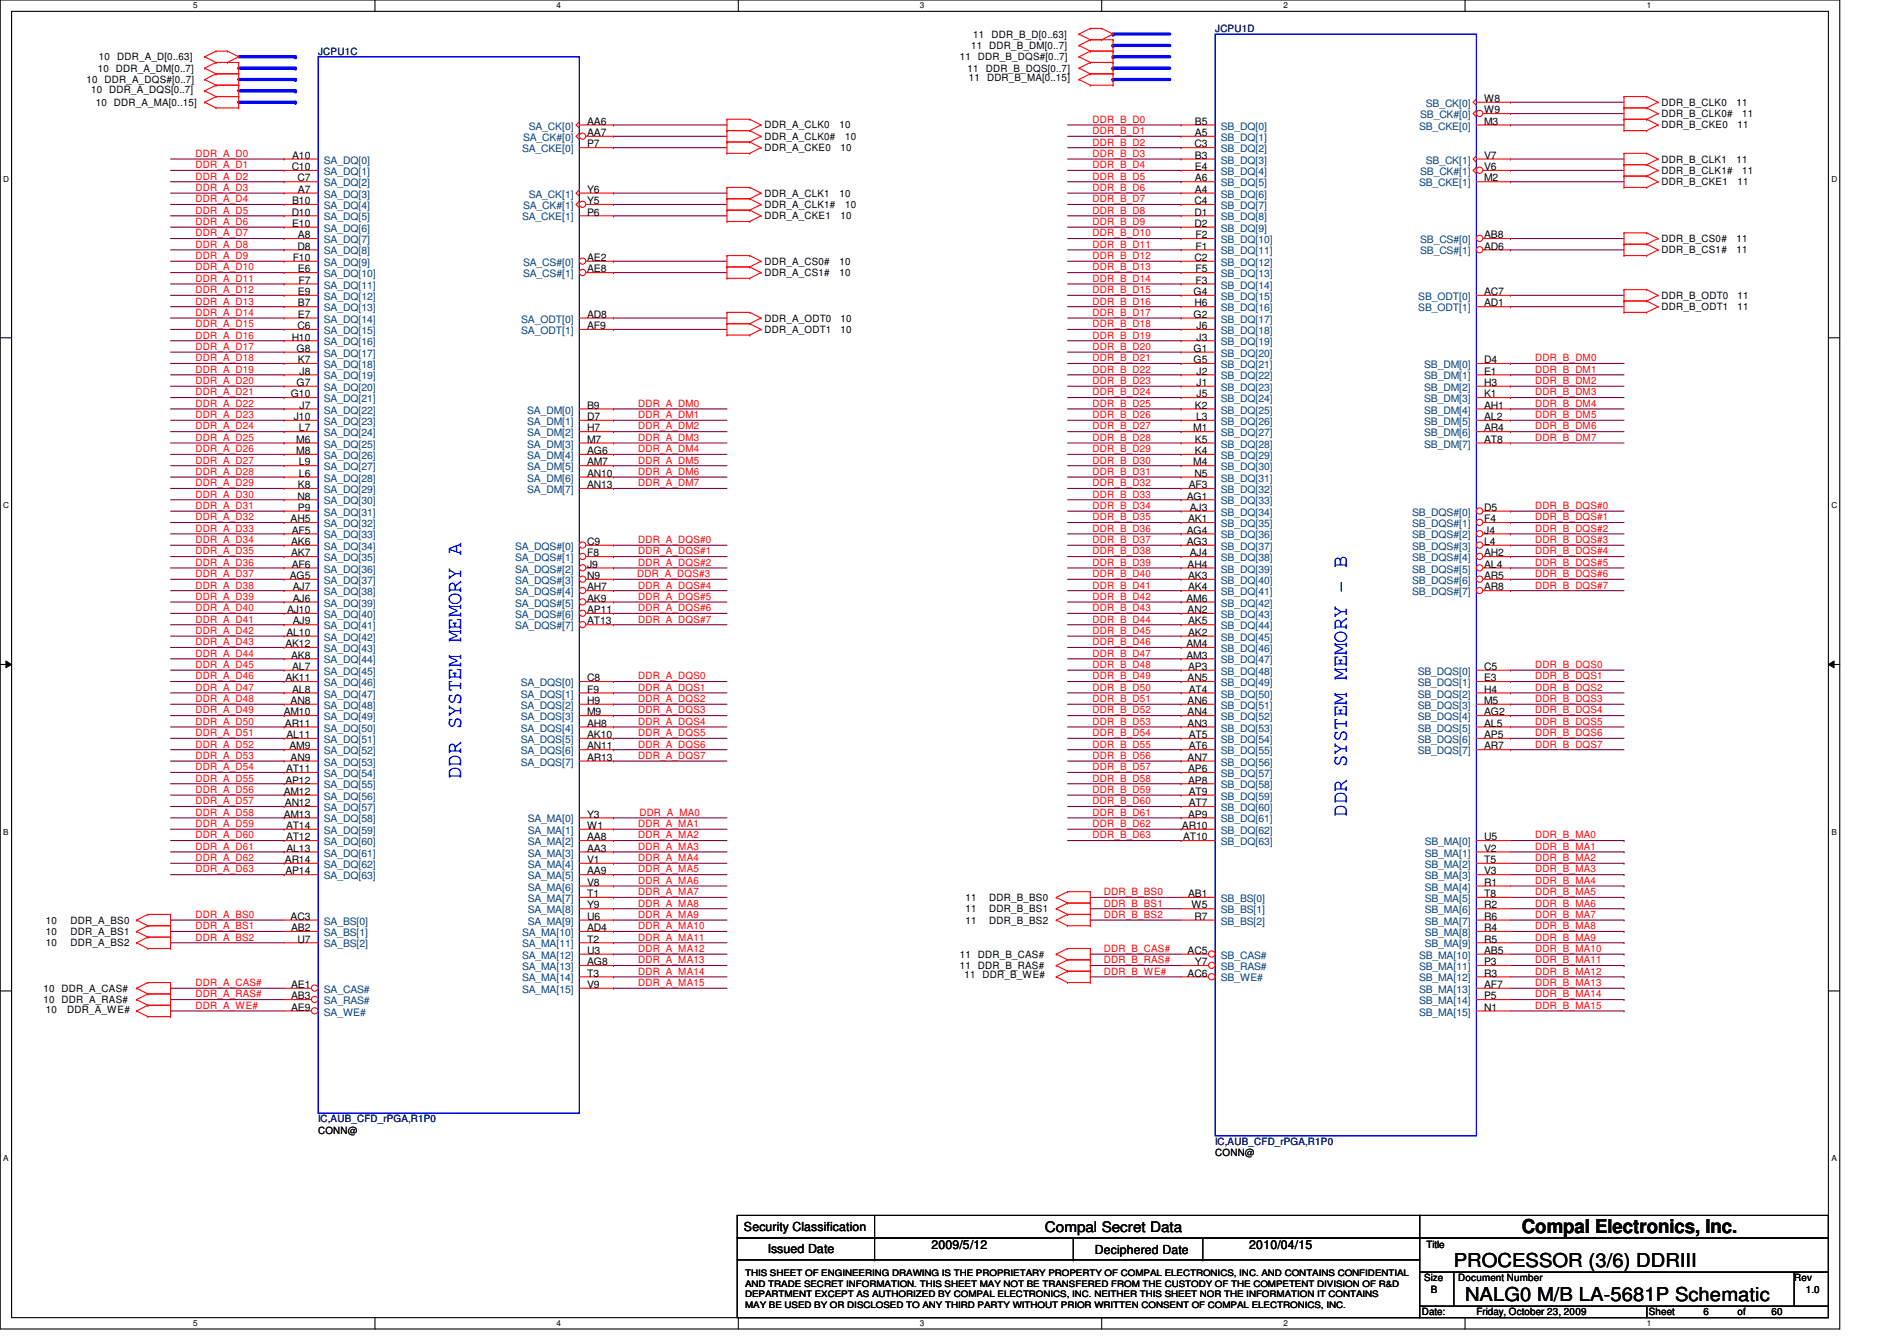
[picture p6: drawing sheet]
<svg xmlns="http://www.w3.org/2000/svg" width="297mm" height="210mm" viewBox="0 0 297 210" stroke-linecap="round" stroke-linejoin="round" font-family="sans-serif">
<defs><g id="words">
<g font-size="3.3" fill="#00f">
<text x="72.2" y="122" transform="rotate(-90 72.2 122)">DDR SYSTEM MEMORY A</text>
<text x="210.9" y="127.8" transform="rotate(-90 210.9 127.8)">DDR SYSTEM MEMORY - B</text>
</g>
<g font-size="3">
<text x="238.3" y="193">Compal Electronics, Inc.</text>
<text x="227.6" y="198.3">PROCESSOR (3/6) DDRIII</text>
<text x="229.4" y="203.6">NALG0 M/B LA-5681P Schematic</text>
</g>
<text font-size="2.3" x="163.6" y="192.9">Compal Secret Data</text>
<g font-size="1.9">
<text x="116.5" y="192.7">Security Classification</text>
<text x="120.2" y="196.1">Issued Date</text>
<text x="145.8" y="195.6">2009/5/12</text>
<text x="171.4" y="196.3">Deciphered Date</text>
<text x="195.6" y="195.6">2010/04/15</text>
</g>
<g font-size="1.6">
<text x="152.4" y="5.9">11</text>
<text x="155.3" y="5.9">DDR_B_D[0..63]</text>
<text x="15.3" y="11.2">10 DDR_A_DM[0..7]</text>
<text x="15.5" y="9.4">10</text>
<text x="18.4" y="9.4">DDR_A_D[0..63]</text>
<text x="150.3" y="9.4">11 DDR_B_DQS#[0..7]</text>
<text x="151.5" y="11.2">11</text>
<text x="152.1" y="7.7">11 DDR_B_DM[0..7]</text>
<text x="154.4" y="11.2">DDR_B_DQS[0..7]</text>
<text x="13.5" y="13">10 DDR_A_DQS#[0..7]</text>
<text x="14.3" y="14.6">10 DDR_A_DQS[0..7]</text>
<text x="15" y="16.6">10 DDR_A_MA[0..15]</text>
<text x="151.7" y="12.7">11 DDR_B_MA[0..15]</text>
<text x="232.4" y="16">W8</text>
<text x="232.4" y="17.7">W9</text>
<text x="260.2" y="16.6">DDR_B_CLK0</text>
<text x="271.9" y="16.6">11</text>
<text x="91.9" y="19.5">AA6</text>
<text x="91.9" y="21.3">AA7</text>
<text x="91.9" y="23.1">P7</text>
<text x="119.7" y="20.1">DDR_A_CLK0</text>
<text x="119.7" y="21.9">DDR_A_CLK0#</text>
<text x="119.7" y="23.7">DDR_A_CKE0</text>
<text x="131.4" y="20.1">10</text>
<text x="131.6" y="23.7">10</text>
<text x="132.3" y="21.9">10</text>
<text x="187" y="23.1">C3</text>
<text x="187.1" y="19.5">B5</text>
<text x="187.1" y="21.3">A5</text>
<text x="232.4" y="19.5">M3</text>
<text x="260.2" y="18.3">DDR_B_CLK0#</text>
<text x="260.2" y="20.1">DDR_B_CKE0</text>
<text x="272.1" y="20.1">11</text>
<text x="272.8" y="18.3">11</text>
<text x="45.7" y="26.6">C10</text>
<text x="45.8" y="24.8">A10</text>
<text x="46.6" y="28.4">C7</text>
<text x="187.1" y="24.8">B3</text>
<text x="187.1" y="26.6">E4</text>
<text x="187.1" y="28.4">A6</text>
<text x="232.4" y="24.8">V7</text>
<text x="232.4" y="26.6">V6</text>
<text x="232.4" y="28.4">M2</text>
<text x="260.2" y="25.4">DDR_B_CLK1</text>
<text x="260.2" y="27.2">DDR_B_CLK1#</text>
<text x="260.2" y="29">DDR_B_CKE1</text>
<text x="271.9" y="25.4">11</text>
<text x="272.1" y="29">11</text>
<text x="272.8" y="27.2">11</text>
<text x="45.7" y="33.7">D10</text>
<text x="45.8" y="32">B10</text>
<text x="45.8" y="35.5">E10</text>
<text x="46.6" y="30.2">A7</text>
<text x="91.9" y="30.2">Y6</text>
<text x="91.9" y="32">Y5</text>
<text x="91.9" y="33.7">P6</text>
<text x="119.7" y="30.8">DDR_A_CLK1</text>
<text x="119.7" y="32.6">DDR_A_CLK1#</text>
<text x="119.7" y="34.3">DDR_A_CKE1</text>
<text x="131.4" y="30.8">10</text>
<text x="131.6" y="34.3">10</text>
<text x="132.3" y="32.6">10</text>
<text x="187" y="32">C4</text>
<text x="187" y="33.7">D1</text>
<text x="187" y="35.5">D2</text>
<text x="187.1" y="30.2">A4</text>
<text x="45.8" y="40.9">F10</text>
<text x="46.6" y="39.1">D8</text>
<text x="46.6" y="37.3">A8</text>
<text x="91.9" y="40.9">AE2</text>
<text x="119.7" y="41.4">DDR_A_CS0#</text>
<text x="131.4" y="41.4">10</text>
<text x="187" y="40.9">C2</text>
<text x="187.2" y="37.3">F2</text>
<text x="187.2" y="39.1">F1</text>
<text x="232.4" y="37.3">AB8</text>
<text x="232.4" y="39.1">AD6</text>
<text x="260.2" y="37.9">DDR_B_CS0#</text>
<text x="260.2" y="39.7">DDR_B_CS1#</text>
<text x="271.9" y="37.9">11</text>
<text x="271.9" y="39.7">11</text>
<text x="46.6" y="42.6">E6</text>
<text x="46.6" y="46.2">E9</text>
<text x="46.6" y="48">B7</text>
<text x="46.7" y="44.4">F7</text>
<text x="91.9" y="42.6">AE8</text>
<text x="119.7" y="43.2">DDR_A_CS1#</text>
<text x="131.4" y="43.2">10</text>
<text x="186.9" y="46.2">G4</text>
<text x="187" y="48">H6</text>
<text x="187.2" y="42.6">F5</text>
<text x="187.2" y="44.4">F3</text>
<text x="232.4" y="46.2">AC7</text>
<text x="232.4" y="48">AD1</text>
<text x="260.2" y="46.8">DDR_B_ODT0</text>
<text x="272.1" y="46.8">11</text>
<text x="45.7" y="53.3">H10</text>
<text x="46.6" y="51.5">C6</text>
<text x="46.6" y="49.7">E7</text>
<text x="91.9" y="49.7">AD8</text>
<text x="91.9" y="51.5">AF9</text>
<text x="119.7" y="50.3">DDR_A_ODT0</text>
<text x="119.7" y="52.1">DDR_A_ODT1</text>
<text x="131.6" y="50.3">10</text>
<text x="131.6" y="52.1">10</text>
<text x="186.9" y="49.7">G2</text>
<text x="187.4" y="51.5">J6</text>
<text x="187.4" y="53.3">J3</text>
<text x="260.2" y="48.6">DDR_B_ODT1</text>
<text x="272.1" y="48.6">11</text>
<text x="46.4" y="55.1">G8</text>
<text x="46.6" y="56.9">K7</text>
<text x="46.9" y="58.6">J8</text>
<text x="186.9" y="55.1">G1</text>
<text x="186.9" y="56.9">G5</text>
<text x="187.4" y="58.6">J2</text>
<text x="232.4" y="56.9">D4</text>
<text x="232.4" y="58.6">E1</text>
<text x="45.5" y="62.2">G10</text>
<text x="46" y="65.7">J10</text>
<text x="46.4" y="60.4">G7</text>
<text x="46.9" y="64">J7</text>
<text x="91.9" y="64">B9</text>
<text x="91.9" y="65.7">D7</text>
<text x="187.1" y="64">K2</text>
<text x="187.3" y="65.7">L3</text>
<text x="187.4" y="60.4">J1</text>
<text x="187.4" y="62.2">J5</text>
<text x="232.4" y="60.4">H3</text>
<text x="232.4" y="62.2">K1</text>
<text x="232.4" y="64">AH1</text>
<text x="232.4" y="65.7">AL2</text>
<text x="46.4" y="69.3">M6</text>
<text x="46.4" y="71.1">M8</text>
<text x="46.8" y="67.5">L7</text>
<text x="91.9" y="67.5">H7</text>
<text x="91.9" y="69.3">M7</text>
<text x="91.9" y="71.1">AG6</text>
<text x="186.9" y="67.5">M1</text>
<text x="187.1" y="69.3">K5</text>
<text x="187.1" y="71.1">K4</text>
<text x="232.4" y="67.5">AR4</text>
<text x="232.4" y="69.3">AT8</text>
<text x="46.6" y="76.4">K8</text>
<text x="46.8" y="72.9">L9</text>
<text x="46.8" y="74.6">L6</text>
<text x="91.9" y="72.9">AM7</text>
<text x="91.9" y="74.6">AN10</text>
<text x="91.9" y="76.4">AN13</text>
<text x="186.1" y="76.4">AF3</text>
<text x="186.9" y="72.9">M4</text>
<text x="187" y="74.6">N5</text>
<text x="45.5" y="81.7">AH5</text>
<text x="45.7" y="83.5">AF5</text>
<text x="46.6" y="78.2">N8</text>
<text x="46.6" y="80">P9</text>
<text x="185.8" y="78.2">AG1</text>
<text x="185.8" y="83.5">AG4</text>
<text x="186.1" y="81.7">AK1</text>
<text x="186.3" y="80">AJ3</text>
<text x="232.4" y="80">D5</text>
<text x="232.4" y="81.7">F4</text>
<text x="232.4" y="83.5">J4</text>
<text x="45.6" y="85.3">AK6</text>
<text x="45.6" y="87.1">AK7</text>
<text x="45.7" y="88.9">AF6</text>
<text x="91.9" y="85.3">C9</text>
<text x="91.9" y="87.1">F8</text>
<text x="91.9" y="88.9">J9</text>
<text x="185.8" y="85.3">AG3</text>
<text x="186" y="88.9">AH4</text>
<text x="186.3" y="87.1">AJ4</text>
<text x="232.4" y="87.1">AH2</text>
<text x="232.4" y="88.9">AL4</text>
<text x="232.4" y="85.3">L4</text>
<text x="45" y="96">AJ10</text>
<text x="45.4" y="90.6">AG5</text>
<text x="45.8" y="92.4">AJ7</text>
<text x="45.8" y="94.2">AJ6</text>
<text x="91.9" y="90.6">N9</text>
<text x="91.9" y="92.4">AH7</text>
<text x="91.9" y="94.2">AK9</text>
<text x="91.9" y="96">AP11</text>
<text x="185.8" y="94.2">AM6</text>
<text x="186" y="96">AN2</text>
<text x="186.1" y="90.6">AK3</text>
<text x="186.1" y="92.4">AK4</text>
<text x="232.4" y="90.6">AR5</text>
<text x="232.4" y="92.4">AR8</text>
<text x="44.7" y="101.3">AK12</text>
<text x="44.9" y="99.5">AL10</text>
<text x="45.8" y="97.7">AJ9</text>
<text x="91.9" y="97.7">AT13</text>
<text x="185.8" y="101.3">AM4</text>
<text x="186.1" y="97.7">AK5</text>
<text x="186.1" y="99.5">AK2</text>
<text x="44.7" y="106.6">AK11</text>
<text x="45.6" y="103.1">AK8</text>
<text x="45.8" y="104.9">AL7</text>
<text x="91.9" y="106.6">C8</text>
<text x="185.8" y="103.1">AM3</text>
<text x="186" y="106.6">AN5</text>
<text x="186.1" y="104.9">AP3</text>
<text x="232.4" y="104.9">C5</text>
<text x="232.4" y="106.6">E3</text>
<text x="44.4" y="112">AM10</text>
<text x="44.6" y="113.7">AR11</text>
<text x="45.5" y="110.2">AN8</text>
<text x="45.8" y="108.4">AL8</text>
<text x="91.9" y="108.4">F9</text>
<text x="91.9" y="110.2">H9</text>
<text x="91.9" y="112">M9</text>
<text x="91.9" y="113.7">AH8</text>
<text x="186" y="110.2">AN6</text>
<text x="186" y="112">AN4</text>
<text x="186" y="113.7">AN3</text>
<text x="186.1" y="108.4">AT4</text>
<text x="232.4" y="112">AG2</text>
<text x="232.4" y="113.7">AL5</text>
<text x="232.4" y="108.4">H4</text>
<text x="232.4" y="110.2">M5</text>
<text x="44.9" y="115.5">AL11</text>
<text x="45.3" y="117.3">AM9</text>
<text x="45.5" y="119.1">AN9</text>
<text x="91.9" y="115.5">AK10</text>
<text x="91.9" y="117.3">AN11</text>
<text x="91.9" y="119.1">AR13</text>
<text x="186" y="119.1">AN7</text>
<text x="186.1" y="115.5">AT5</text>
<text x="186.1" y="117.3">AT6</text>
<text x="232.4" y="115.5">AP5</text>
<text x="232.4" y="117.3">AR7</text>
<text x="44.4" y="124.4">AM12</text>
<text x="44.7" y="122.6">AP12</text>
<text x="44.8" y="120.9">AT11</text>
<text x="186.1" y="120.9">AP6</text>
<text x="186.1" y="122.6">AP8</text>
<text x="186.1" y="124.4">AT9</text>
<text x="44.4" y="128">AM13</text>
<text x="44.6" y="126.2">AN12</text>
<text x="44.8" y="129.8">AT14</text>
<text x="44.8" y="131.5">AT12</text>
<text x="91.9" y="128">Y3</text>
<text x="91.9" y="129.8">W1</text>
<text x="91.9" y="131.5">AA8</text>
<text x="185.1" y="129.8">AR10</text>
<text x="185.2" y="131.5">AT10</text>
<text x="186.1" y="128">AP9</text>
<text x="186.1" y="126.2">AT7</text>
<text x="232.4" y="131.5">U5</text>
<text x="44.6" y="135.1">AR14</text>
<text x="44.7" y="136.9">AP14</text>
<text x="44.9" y="133.3">AL13</text>
<text x="91.9" y="133.3">AA3</text>
<text x="91.9" y="135.1">V1</text>
<text x="91.9" y="136.9">AA9</text>
<text x="232.4" y="133.3">V2</text>
<text x="232.4" y="135.1">T5</text>
<text x="232.4" y="136.9">V3</text>
<text x="45.5" y="144">AC3</text>
<text x="91.9" y="138.6">V8</text>
<text x="91.9" y="140.4">T1</text>
<text x="91.9" y="142.2">Y9</text>
<text x="91.9" y="144">U6</text>
<text x="151.2" y="141">11</text>
<text x="151.2" y="142.8">11</text>
<text x="154.9" y="141">DDR_B_BS0</text>
<text x="154.9" y="142.8">DDR_B_BS1</text>
<text x="186.1" y="140.4">AB1</text>
<text x="186.6" y="142.2">W5</text>
<text x="187" y="144">R7</text>
<text x="232.4" y="138.6">R1</text>
<text x="232.4" y="140.4">T8</text>
<text x="232.4" y="142.2">R2</text>
<text x="232.4" y="144">R6</text>
<text x="7.2" y="144.6">10</text>
<text x="7.2" y="146.3">10</text>
<text x="7.2" y="148.1">10</text>
<text x="11" y="144.6">DDR_A_BS0</text>
<text x="11" y="146.3">DDR_A_BS1</text>
<text x="11" y="148.1">DDR_A_BS2</text>
<text x="45.6" y="145.8">AB2</text>
<text x="46.6" y="147.5">U7</text>
<text x="91.9" y="145.8">AD4</text>
<text x="91.9" y="147.5">T2</text>
<text x="91.9" y="149.3">U3</text>
<text x="150.3" y="149.9">11 DDR_B_CAS#</text>
<text x="151.2" y="144.6">11</text>
<text x="154.9" y="144.6">DDR_B_BS2</text>
<text x="186" y="149.3">AC5</text>
<text x="232.4" y="145.8">R4</text>
<text x="232.4" y="147.5">R5</text>
<text x="232.4" y="149.3">AB5</text>
<text x="6.8" y="155.2">10 DDR_A_CAS#</text>
<text x="45.6" y="154.6">AE1</text>
<text x="91.9" y="151.1">AG8</text>
<text x="91.9" y="152.9">T3</text>
<text x="91.9" y="154.6">V9</text>
<text x="150.3" y="151.7">11 DDR_B_RAS#</text>
<text x="151" y="153.1">11 DDR_B_WE#</text>
<text x="186" y="152.9">AC6</text>
<text x="187.1" y="151.1">Y7</text>
<text x="232.4" y="151.1">P3</text>
<text x="232.4" y="152.9">R3</text>
<text x="232.4" y="154.6">AF7</text>
<text x="6.8" y="157">10 DDR_A_RAS#</text>
<text x="7.2" y="158.6">10</text>
<text x="10.5" y="158.6">DDR_A_WE#</text>
<text x="45.6" y="156.4">AB3</text>
<text x="45.6" y="158.2">AE9</text>
<text x="232.4" y="156.4">P5</text>
<text x="232.4" y="158.2">N1</text>
<text x="49.8" y="177.5">CONN@</text>
<text x="190.3" y="181">CONN@</text>
<text x="223.3" y="195.4">Title</text>
<text x="223" y="200.6">Size</text>
<text x="224.1" y="202.4">B</text>
<text x="228.3" y="200.6">Document Number</text>
<text x="281" y="200.6">Rev</text>
<text x="282.7" y="202.4">1.0</text>
<text x="222.6" y="205.9">Date:</text>
<text x="231.2" y="205.9">Friday, October 23, 2009</text>
<text x="258.2" y="205.9">Sheet</text>
<text x="266.7" y="205.9">6</text>
<text x="272.1" y="205.9">of</text>
<text x="277.4" y="205.9">60</text>
</g>
<g font-size="1.6" fill="#000080">
<text x="190.3" y="5">JCPU1D</text>
<text x="49.8" y="8.6">JCPU1C</text>
<text x="49.8" y="175.7">IC,AUB_CFD_rPGA,R1P0</text>
<text x="190.3" y="179.2">IC,AUB_CFD_rPGA,R1P0</text>
</g>
<g font-size="1.6" fill="#004080">
<text x="223.3" y="16.7">SB_CK[0]</text>
<text x="81.7" y="23.8">SA_CKE[0]</text>
<text x="81.9" y="22.1">SA_CK#[0]</text>
<text x="82.8" y="20.3">SA_CK[0]</text>
<text x="191.2" y="20.3">SB_DQ[0]</text>
<text x="191.2" y="22.1">SB_DQ[1]</text>
<text x="191.2" y="23.8">SB_DQ[2]</text>
<text x="222.2" y="20.3">SB_CKE[0]</text>
<text x="222.4" y="18.5">SB_CK#[0]</text>
<text x="50.7" y="25.6">SA_DQ[0]</text>
<text x="50.7" y="27.4">SA_DQ[1]</text>
<text x="50.7" y="29.2">SA_DQ[2]</text>
<text x="191.2" y="25.6">SB_DQ[3]</text>
<text x="191.2" y="27.4">SB_DQ[4]</text>
<text x="191.2" y="29.2">SB_DQ[5]</text>
<text x="222.2" y="29.2">SB_CKE[1]</text>
<text x="222.4" y="27.4">SB_CK#[1]</text>
<text x="223.3" y="25.6">SB_CK[1]</text>
<text x="50.7" y="30.9">SA_DQ[3]</text>
<text x="50.7" y="32.7">SA_DQ[4]</text>
<text x="50.7" y="34.5">SA_DQ[5]</text>
<text x="81.7" y="34.5">SA_CKE[1]</text>
<text x="81.9" y="32.7">SA_CK#[1]</text>
<text x="82.8" y="30.9">SA_CK[1]</text>
<text x="191.2" y="30.9">SB_DQ[6]</text>
<text x="191.2" y="32.7">SB_DQ[7]</text>
<text x="191.2" y="34.5">SB_DQ[8]</text>
<text x="50.7" y="36.3">SA_DQ[6]</text>
<text x="50.7" y="38.1">SA_DQ[7]</text>
<text x="50.7" y="39.8">SA_DQ[8]</text>
<text x="50.7" y="41.6">SA_DQ[9]</text>
<text x="81.9" y="41.6">SA_CS#[0]</text>
<text x="191.2" y="36.3">SB_DQ[9]</text>
<text x="191.2" y="38.1">SB_DQ[10]</text>
<text x="191.2" y="39.8">SB_DQ[11]</text>
<text x="191.2" y="41.6">SB_DQ[12]</text>
<text x="222.4" y="38.1">SB_CS#[0]</text>
<text x="222.4" y="39.8">SB_CS#[1]</text>
<text x="50.7" y="43.4">SA_DQ[10]</text>
<text x="50.7" y="45.2">SA_DQ[11]</text>
<text x="50.7" y="46.9">SA_DQ[12]</text>
<text x="81.9" y="43.4">SA_CS#[1]</text>
<text x="191.2" y="43.4">SB_DQ[13]</text>
<text x="191.2" y="45.2">SB_DQ[14]</text>
<text x="191.2" y="46.9">SB_DQ[15]</text>
<text x="222.1" y="46.9">SB_ODT[0]</text>
<text x="50.7" y="48.7">SA_DQ[13]</text>
<text x="50.7" y="50.5">SA_DQ[14]</text>
<text x="50.7" y="52.3">SA_DQ[15]</text>
<text x="81.6" y="50.5">SA_ODT[0]</text>
<text x="81.6" y="52.3">SA_ODT[1]</text>
<text x="191.2" y="48.7">SB_DQ[16]</text>
<text x="191.2" y="50.5">SB_DQ[17]</text>
<text x="191.2" y="52.3">SB_DQ[18]</text>
<text x="222.1" y="48.7">SB_ODT[1]</text>
<text x="50.7" y="54.1">SA_DQ[16]</text>
<text x="50.7" y="55.8">SA_DQ[17]</text>
<text x="50.7" y="57.6">SA_DQ[18]</text>
<text x="50.7" y="59.4">SA_DQ[19]</text>
<text x="191.2" y="54.1">SB_DQ[19]</text>
<text x="191.2" y="55.8">SB_DQ[20]</text>
<text x="191.2" y="57.6">SB_DQ[21]</text>
<text x="191.2" y="59.4">SB_DQ[22]</text>
<text x="223" y="57.6">SB_DM[0]</text>
<text x="223" y="59.4">SB_DM[1]</text>
<text x="50.7" y="61.2">SA_DQ[20]</text>
<text x="50.7" y="62.9">SA_DQ[21]</text>
<text x="50.7" y="64.7">SA_DQ[22]</text>
<text x="82.5" y="64.7">SA_DM[0]</text>
<text x="191.2" y="61.2">SB_DQ[23]</text>
<text x="191.2" y="62.9">SB_DQ[24]</text>
<text x="191.2" y="64.7">SB_DQ[25]</text>
<text x="223" y="61.2">SB_DM[2]</text>
<text x="223" y="62.9">SB_DM[3]</text>
<text x="223" y="64.7">SB_DM[4]</text>
<text x="50.7" y="66.5">SA_DQ[23]</text>
<text x="50.7" y="68.3">SA_DQ[24]</text>
<text x="50.7" y="70.1">SA_DQ[25]</text>
<text x="50.7" y="71.8">SA_DQ[26]</text>
<text x="82.5" y="66.5">SA_DM[1]</text>
<text x="82.5" y="68.3">SA_DM[2]</text>
<text x="82.5" y="70.1">SA_DM[3]</text>
<text x="82.5" y="71.8">SA_DM[4]</text>
<text x="191.2" y="66.5">SB_DQ[26]</text>
<text x="191.2" y="68.3">SB_DQ[27]</text>
<text x="191.2" y="70.1">SB_DQ[28]</text>
<text x="191.2" y="71.8">SB_DQ[29]</text>
<text x="223" y="66.5">SB_DM[5]</text>
<text x="223" y="68.3">SB_DM[6]</text>
<text x="223" y="70.1">SB_DM[7]</text>
<text x="50.7" y="73.6">SA_DQ[27]</text>
<text x="50.7" y="75.4">SA_DQ[28]</text>
<text x="50.7" y="77.2">SA_DQ[29]</text>
<text x="82.5" y="73.6">SA_DM[5]</text>
<text x="82.5" y="75.4">SA_DM[6]</text>
<text x="82.5" y="77.2">SA_DM[7]</text>
<text x="191.2" y="73.6">SB_DQ[30]</text>
<text x="191.2" y="75.4">SB_DQ[31]</text>
<text x="191.2" y="77.2">SB_DQ[32]</text>
<text x="50.7" y="79">SA_DQ[30]</text>
<text x="50.7" y="80.7">SA_DQ[31]</text>
<text x="50.7" y="82.5">SA_DQ[32]</text>
<text x="191.2" y="79">SB_DQ[33]</text>
<text x="191.2" y="80.7">SB_DQ[34]</text>
<text x="191.2" y="82.5">SB_DQ[35]</text>
<text x="221.1" y="80.7">SB_DQS#[0]</text>
<text x="221.1" y="82.5">SB_DQS#[1]</text>
<text x="50.7" y="84.3">SA_DQ[33]</text>
<text x="50.7" y="86.1">SA_DQ[34]</text>
<text x="50.7" y="87.8">SA_DQ[35]</text>
<text x="50.7" y="89.6">SA_DQ[36]</text>
<text x="80.6" y="86.1">SA_DQS#[0]</text>
<text x="80.6" y="87.8">SA_DQS#[1]</text>
<text x="80.6" y="89.6">SA_DQS#[2]</text>
<text x="191.2" y="84.3">SB_DQ[36]</text>
<text x="191.2" y="86.1">SB_DQ[37]</text>
<text x="191.2" y="87.8">SB_DQ[38]</text>
<text x="191.2" y="89.6">SB_DQ[39]</text>
<text x="221.1" y="87.8">SB_DQS#[4]</text>
<text x="221.1" y="89.6">SB_DQS#[5]</text>
<text x="221.1" y="84.3">SB_DQS#[2]</text>
<text x="221.1" y="86.1">SB_DQS#[3]</text>
<text x="50.7" y="91.4">SA_DQ[37]</text>
<text x="50.7" y="93.2">SA_DQ[38]</text>
<text x="50.7" y="95">SA_DQ[39]</text>
<text x="80.6" y="91.4">SA_DQS#[3]</text>
<text x="80.6" y="93.2">SA_DQS#[4]</text>
<text x="80.6" y="95">SA_DQS#[5]</text>
<text x="191.2" y="91.4">SB_DQ[40]</text>
<text x="191.2" y="93.2">SB_DQ[41]</text>
<text x="191.2" y="95">SB_DQ[42]</text>
<text x="221.1" y="91.4">SB_DQS#[6]</text>
<text x="221.1" y="93.2">SB_DQS#[7]</text>
<text x="50.7" y="96.7">SA_DQ[40]</text>
<text x="50.7" y="98.5">SA_DQ[41]</text>
<text x="50.7" y="100.3">SA_DQ[42]</text>
<text x="80.6" y="96.7">SA_DQS#[6]</text>
<text x="80.6" y="98.5">SA_DQS#[7]</text>
<text x="191.2" y="96.7">SB_DQ[43]</text>
<text x="191.2" y="98.5">SB_DQ[44]</text>
<text x="191.2" y="100.3">SB_DQ[45]</text>
<text x="50.7" y="102.1">SA_DQ[43]</text>
<text x="50.7" y="103.8">SA_DQ[44]</text>
<text x="50.7" y="105.6">SA_DQ[45]</text>
<text x="50.7" y="107.4">SA_DQ[46]</text>
<text x="81.5" y="107.4">SA_DQS[0]</text>
<text x="191.2" y="102.1">SB_DQ[46]</text>
<text x="191.2" y="103.8">SB_DQ[47]</text>
<text x="191.2" y="105.6">SB_DQ[48]</text>
<text x="191.2" y="107.4">SB_DQ[49]</text>
<text x="222" y="105.6">SB_DQS[0]</text>
<text x="222" y="107.4">SB_DQS[1]</text>
<text x="50.7" y="109.2">SA_DQ[47]</text>
<text x="50.7" y="111">SA_DQ[48]</text>
<text x="50.7" y="112.7">SA_DQ[49]</text>
<text x="81.5" y="109.2">SA_DQS[1]</text>
<text x="81.5" y="111">SA_DQS[2]</text>
<text x="81.5" y="112.7">SA_DQS[3]</text>
<text x="191.2" y="109.2">SB_DQ[50]</text>
<text x="191.2" y="111">SB_DQ[51]</text>
<text x="191.2" y="112.7">SB_DQ[52]</text>
<text x="222" y="112.7">SB_DQS[4]</text>
<text x="222" y="109.2">SB_DQS[2]</text>
<text x="222" y="111">SB_DQS[3]</text>
<text x="50.7" y="114.5">SA_DQ[50]</text>
<text x="50.7" y="116.3">SA_DQ[51]</text>
<text x="50.7" y="118.1">SA_DQ[52]</text>
<text x="50.7" y="119.8">SA_DQ[53]</text>
<text x="81.5" y="114.5">SA_DQS[4]</text>
<text x="81.5" y="116.3">SA_DQS[5]</text>
<text x="81.5" y="118.1">SA_DQS[6]</text>
<text x="81.5" y="119.8">SA_DQS[7]</text>
<text x="191.2" y="114.5">SB_DQ[53]</text>
<text x="191.2" y="116.3">SB_DQ[54]</text>
<text x="191.2" y="118.1">SB_DQ[55]</text>
<text x="191.2" y="119.8">SB_DQ[56]</text>
<text x="222" y="114.5">SB_DQS[5]</text>
<text x="222" y="116.3">SB_DQS[6]</text>
<text x="222" y="118.1">SB_DQS[7]</text>
<text x="50.7" y="121.6">SA_DQ[54]</text>
<text x="50.7" y="123.4">SA_DQ[55]</text>
<text x="50.7" y="125.2">SA_DQ[56]</text>
<text x="191.2" y="121.6">SB_DQ[57]</text>
<text x="191.2" y="123.4">SB_DQ[58]</text>
<text x="191.2" y="125.2">SB_DQ[59]</text>
<text x="50.7" y="127">SA_DQ[57]</text>
<text x="50.7" y="128.7">SA_DQ[58]</text>
<text x="50.7" y="130.5">SA_DQ[59]</text>
<text x="82.6" y="128.7">SA_MA[0]</text>
<text x="82.6" y="130.5">SA_MA[1]</text>
<text x="191.2" y="127">SB_DQ[60]</text>
<text x="191.2" y="128.7">SB_DQ[61]</text>
<text x="191.2" y="130.5">SB_DQ[62]</text>
<text x="50.7" y="132.3">SA_DQ[60]</text>
<text x="50.7" y="134.1">SA_DQ[61]</text>
<text x="50.7" y="135.8">SA_DQ[62]</text>
<text x="50.7" y="137.6">SA_DQ[63]</text>
<text x="82.6" y="132.3">SA_MA[2]</text>
<text x="82.6" y="134.1">SA_MA[3]</text>
<text x="82.6" y="135.8">SA_MA[4]</text>
<text x="82.6" y="137.6">SA_MA[5]</text>
<text x="191.2" y="132.3">SB_DQ[63]</text>
<text x="223.1" y="132.3">SB_MA[0]</text>
<text x="223.1" y="134.1">SB_MA[1]</text>
<text x="223.1" y="135.8">SB_MA[2]</text>
<text x="223.1" y="137.6">SB_MA[3]</text>
<text x="82.6" y="139.4">SA_MA[6]</text>
<text x="82.6" y="141.2">SA_MA[7]</text>
<text x="82.6" y="143">SA_MA[8]</text>
<text x="191.2" y="141.2">SB_BS[0]</text>
<text x="191.2" y="143">SB_BS[1]</text>
<text x="223.1" y="139.4">SB_MA[4]</text>
<text x="223.1" y="141.2">SB_MA[5]</text>
<text x="223.1" y="143">SB_MA[6]</text>
<text x="50.7" y="144.7">SA_BS[0]</text>
<text x="50.7" y="146.5">SA_BS[1]</text>
<text x="50.7" y="148.3">SA_BS[2]</text>
<text x="81.7" y="146.5">SA_MA[10]</text>
<text x="81.7" y="148.3">SA_MA[11]</text>
<text x="82.6" y="144.7">SA_MA[9]</text>
<text x="191.2" y="144.7">SB_BS[2]</text>
<text x="223.1" y="144.7">SB_MA[7]</text>
<text x="223.1" y="146.5">SB_MA[8]</text>
<text x="223.1" y="148.3">SB_MA[9]</text>
<text x="50.7" y="155.4">SA_CAS#</text>
<text x="81.7" y="150.1">SA_MA[12]</text>
<text x="81.7" y="151.8">SA_MA[13]</text>
<text x="81.7" y="153.6">SA_MA[14]</text>
<text x="81.7" y="155.4">SA_MA[15]</text>
<text x="191.2" y="150.1">SB_CAS#</text>
<text x="191.2" y="151.8">SB_RAS#</text>
<text x="191.2" y="153.6">SB_WE#</text>
<text x="222.2" y="150.1">SB_MA[10]</text>
<text x="222.2" y="151.8">SB_MA[11]</text>
<text x="222.2" y="153.6">SB_MA[12]</text>
<text x="222.2" y="155.4">SB_MA[13]</text>
<text x="50.7" y="157.2">SA_RAS#</text>
<text x="50.7" y="159">SA_WE#</text>
<text x="222.2" y="157.2">SB_MA[14]</text>
<text x="222.2" y="159">SB_MA[15]</text>
</g>
<g font-size="1.6" fill="#f00">
<text x="171.1" y="19.2">DDR_B_D0</text>
<text x="171.1" y="21">DDR_B_D1</text>
<text x="171.1" y="22.8">DDR_B_D2</text>
<text x="30.6" y="29.9">DDR_A_D3</text>
<text x="30.6" y="28.1">DDR_A_D2</text>
<text x="30.6" y="26.3">DDR_A_D1</text>
<text x="30.6" y="24.6">DDR_A_D0</text>
<text x="171.1" y="26.3">DDR_B_D4</text>
<text x="171.1" y="28.1">DDR_B_D5</text>
<text x="171.1" y="29.9">DDR_B_D6</text>
<text x="171.1" y="24.6">DDR_B_D3</text>
<text x="30.6" y="33.4">DDR_A_D5</text>
<text x="30.6" y="31.7">DDR_A_D4</text>
<text x="30.6" y="35.2">DDR_A_D6</text>
<text x="171.1" y="31.7">DDR_B_D7</text>
<text x="171.1" y="33.4">DDR_B_D8</text>
<text x="171.1" y="35.2">DDR_B_D9</text>
<text x="30.6" y="38.8">DDR_A_D8</text>
<text x="30.6" y="37">DDR_A_D7</text>
<text x="30.6" y="40.6">DDR_A_D9</text>
<text x="171.1" y="40.6">DDR_B_D12</text>
<text x="171.1" y="37">DDR_B_D10</text>
<text x="171.1" y="38.8">DDR_B_D11</text>
<text x="30.6" y="44.1">DDR_A_D11</text>
<text x="30.6" y="42.3">DDR_A_D10</text>
<text x="30.6" y="47.7">DDR_A_D13</text>
<text x="30.6" y="45.9">DDR_A_D12</text>
<text x="171.1" y="47.7">DDR_B_D16</text>
<text x="171.1" y="42.3">DDR_B_D13</text>
<text x="171.1" y="44.1">DDR_B_D14</text>
<text x="171.1" y="45.9">DDR_B_D15</text>
<text x="30.6" y="51.2">DDR_A_D15</text>
<text x="30.6" y="49.4">DDR_A_D14</text>
<text x="30.6" y="53">DDR_A_D16</text>
<text x="171.1" y="49.4">DDR_B_D17</text>
<text x="171.1" y="51.2">DDR_B_D18</text>
<text x="171.1" y="53">DDR_B_D19</text>
<text x="30.6" y="58.3">DDR_A_D19</text>
<text x="30.6" y="56.6">DDR_A_D18</text>
<text x="30.6" y="54.8">DDR_A_D17</text>
<text x="171.1" y="54.8">DDR_B_D20</text>
<text x="171.1" y="56.6">DDR_B_D21</text>
<text x="171.1" y="58.3">DDR_B_D22</text>
<text x="240.4" y="56.6">DDR_B_DM0</text>
<text x="240.4" y="58.3">DDR_B_DM1</text>
<text x="30.6" y="65.4">DDR_A_D23</text>
<text x="30.6" y="63.7">DDR_A_D22</text>
<text x="30.6" y="61.9">DDR_A_D21</text>
<text x="30.6" y="60.1">DDR_A_D20</text>
<text x="99.9" y="65.4">DDR_A_DM1</text>
<text x="99.9" y="63.7">DDR_A_DM0</text>
<text x="171.1" y="60.1">DDR_B_D23</text>
<text x="171.1" y="61.9">DDR_B_D24</text>
<text x="171.1" y="63.7">DDR_B_D25</text>
<text x="171.1" y="65.4">DDR_B_D26</text>
<text x="240.4" y="61.9">DDR_B_DM3</text>
<text x="240.4" y="65.4">DDR_B_DM5</text>
<text x="240.4" y="60.1">DDR_B_DM2</text>
<text x="240.4" y="63.7">DDR_B_DM4</text>
<text x="30.6" y="70.8">DDR_A_D26</text>
<text x="30.6" y="69">DDR_A_D25</text>
<text x="30.6" y="67.2">DDR_A_D24</text>
<text x="99.9" y="67.2">DDR_A_DM2</text>
<text x="99.9" y="70.8">DDR_A_DM4</text>
<text x="99.9" y="69">DDR_A_DM3</text>
<text x="171.1" y="69">DDR_B_D28</text>
<text x="171.1" y="70.8">DDR_B_D29</text>
<text x="171.1" y="67.2">DDR_B_D27</text>
<text x="240.4" y="67.2">DDR_B_DM6</text>
<text x="240.4" y="69">DDR_B_DM7</text>
<text x="30.6" y="77.9">DDR_A_D30</text>
<text x="30.6" y="72.6">DDR_A_D27</text>
<text x="30.6" y="76.1">DDR_A_D29</text>
<text x="30.6" y="74.3">DDR_A_D28</text>
<text x="99.9" y="76.1">DDR_A_DM7</text>
<text x="99.9" y="72.6">DDR_A_DM5</text>
<text x="99.9" y="74.3">DDR_A_DM6</text>
<text x="171.1" y="76.1">DDR_B_D32</text>
<text x="171.1" y="77.9">DDR_B_D33</text>
<text x="171.1" y="72.6">DDR_B_D30</text>
<text x="171.1" y="74.3">DDR_B_D31</text>
<text x="30.6" y="83.2">DDR_A_D33</text>
<text x="30.6" y="81.4">DDR_A_D32</text>
<text x="30.6" y="79.7">DDR_A_D31</text>
<text x="171.1" y="83.2">DDR_B_D36</text>
<text x="171.1" y="79.7">DDR_B_D34</text>
<text x="171.1" y="81.4">DDR_B_D35</text>
<text x="240.4" y="81.4">DDR_B_DQS#1</text>
<text x="240.4" y="79.7">DDR_B_DQS#0</text>
<text x="240.4" y="83.2">DDR_B_DQS#2</text>
<text x="30.6" y="86.8">DDR_A_D35</text>
<text x="30.6" y="85">DDR_A_D34</text>
<text x="30.6" y="88.6">DDR_A_D36</text>
<text x="99.9" y="85">DDR_A_DQS#0</text>
<text x="99.9" y="86.8">DDR_A_DQS#1</text>
<text x="99.9" y="88.6">DDR_A_DQS#2</text>
<text x="171.1" y="85">DDR_B_D37</text>
<text x="171.1" y="86.8">DDR_B_D38</text>
<text x="171.1" y="88.6">DDR_B_D39</text>
<text x="240.4" y="88.6">DDR_B_DQS#5</text>
<text x="240.4" y="85">DDR_B_DQS#3</text>
<text x="240.4" y="86.8">DDR_B_DQS#4</text>
<text x="30.6" y="95.7">DDR_A_D40</text>
<text x="30.6" y="93.9">DDR_A_D39</text>
<text x="30.6" y="92.1">DDR_A_D38</text>
<text x="30.6" y="90.3">DDR_A_D37</text>
<text x="99.8" y="90.3">DDR_A_DQS#3</text>
<text x="99.9" y="93.9">DDR_A_DQS#5</text>
<text x="99.9" y="92.1">DDR_A_DQS#4</text>
<text x="99.9" y="95.7">DDR_A_DQS#6</text>
<text x="171.1" y="90.3">DDR_B_D40</text>
<text x="171.1" y="92.1">DDR_B_D41</text>
<text x="171.1" y="93.9">DDR_B_D42</text>
<text x="171.1" y="95.7">DDR_B_D43</text>
<text x="240.4" y="92.1">DDR_B_DQS#7</text>
<text x="240.4" y="90.3">DDR_B_DQS#6</text>
<text x="30.6" y="101">DDR_A_D43</text>
<text x="30.6" y="99.2">DDR_A_D42</text>
<text x="30.6" y="97.5">DDR_A_D41</text>
<text x="99.9" y="97.5">DDR_A_DQS#7</text>
<text x="171.1" y="97.5">DDR_B_D44</text>
<text x="171.1" y="99.2">DDR_B_D45</text>
<text x="171.1" y="101">DDR_B_D46</text>
<text x="30.6" y="106.3">DDR_A_D46</text>
<text x="30.6" y="104.6">DDR_A_D45</text>
<text x="30.6" y="102.8">DDR_A_D44</text>
<text x="99.9" y="106.3">DDR_A_DQS0</text>
<text x="171.1" y="104.6">DDR_B_D48</text>
<text x="171.1" y="106.3">DDR_B_D49</text>
<text x="171.1" y="102.8">DDR_B_D47</text>
<text x="240.4" y="104.6">DDR_B_DQS0</text>
<text x="240.4" y="106.3">DDR_B_DQS1</text>
<text x="30.6" y="108.1">DDR_A_D47</text>
<text x="30.6" y="113.5">DDR_A_D50</text>
<text x="30.6" y="111.7">DDR_A_D49</text>
<text x="30.6" y="109.9">DDR_A_D48</text>
<text x="99.9" y="109.9">DDR_A_DQS2</text>
<text x="99.9" y="111.7">DDR_A_DQS3</text>
<text x="99.9" y="108.1">DDR_A_DQS1</text>
<text x="99.9" y="113.5">DDR_A_DQS4</text>
<text x="171.1" y="111.7">DDR_B_D52</text>
<text x="171.1" y="113.5">DDR_B_D53</text>
<text x="171.1" y="108.1">DDR_B_D50</text>
<text x="171.1" y="109.9">DDR_B_D51</text>
<text x="240.4" y="113.5">DDR_B_DQS5</text>
<text x="240.4" y="111.7">DDR_B_DQS4</text>
<text x="240.4" y="109.9">DDR_B_DQS3</text>
<text x="240.4" y="108.1">DDR_B_DQS2</text>
<text x="30.6" y="115.2">DDR_A_D51</text>
<text x="30.6" y="118.8">DDR_A_D53</text>
<text x="30.6" y="117">DDR_A_D52</text>
<text x="99.9" y="115.2">DDR_A_DQS5</text>
<text x="99.9" y="117">DDR_A_DQS6</text>
<text x="99.9" y="118.8">DDR_A_DQS7</text>
<text x="171.1" y="115.2">DDR_B_D54</text>
<text x="171.1" y="117">DDR_B_D55</text>
<text x="171.1" y="118.8">DDR_B_D56</text>
<text x="240.4" y="117">DDR_B_DQS7</text>
<text x="240.4" y="115.2">DDR_B_DQS6</text>
<text x="30.6" y="125.9">DDR_A_D57</text>
<text x="30.6" y="124.1">DDR_A_D56</text>
<text x="30.6" y="122.3">DDR_A_D55</text>
<text x="30.6" y="120.6">DDR_A_D54</text>
<text x="171.1" y="120.6">DDR_B_D57</text>
<text x="171.1" y="125.9">DDR_B_D60</text>
<text x="171.1" y="122.3">DDR_B_D58</text>
<text x="171.1" y="124.1">DDR_B_D59</text>
<text x="30.6" y="129.5">DDR_A_D59</text>
<text x="30.6" y="127.7">DDR_A_D58</text>
<text x="30.6" y="131.2">DDR_A_D60</text>
<text x="99.9" y="129.5">DDR_A_MA1</text>
<text x="99.9" y="131.2">DDR_A_MA2</text>
<text x="100.1" y="127.7">DDR_A_MA0</text>
<text x="171.1" y="127.7">DDR_B_D61</text>
<text x="171.1" y="129.5">DDR_B_D62</text>
<text x="171.1" y="131.2">DDR_B_D63</text>
<text x="240.4" y="131.2">DDR_B_MA0</text>
<text x="30.6" y="136.6">DDR_A_D63</text>
<text x="30.6" y="134.8">DDR_A_D62</text>
<text x="30.6" y="133">DDR_A_D61</text>
<text x="99.9" y="134.8">DDR_A_MA4</text>
<text x="99.9" y="133">DDR_A_MA3</text>
<text x="99.9" y="136.6">DDR_A_MA5</text>
<text x="240.4" y="134.8">DDR_B_MA2</text>
<text x="240.4" y="136.6">DDR_B_MA3</text>
<text x="240.4" y="133">DDR_B_MA1</text>
<text x="30.6" y="143.7">DDR_A_BS0</text>
<text x="99.9" y="138.3">DDR_A_MA6</text>
<text x="99.9" y="140.1">DDR_A_MA7</text>
<text x="99.9" y="141.9">DDR_A_MA8</text>
<text x="99.9" y="143.7">DDR_A_MA9</text>
<text x="172.8" y="143.7">DDR_B_BS2</text>
<text x="172.8" y="141.9">DDR_B_BS1</text>
<text x="172.8" y="140.1">DDR_B_BS0</text>
<text x="240.4" y="141.9">DDR_B_MA6</text>
<text x="240.4" y="143.7">DDR_B_MA7</text>
<text x="240.4" y="138.3">DDR_B_MA4</text>
<text x="240.4" y="140.1">DDR_B_MA5</text>
<text x="30.6" y="147.2">DDR_A_BS2</text>
<text x="30.6" y="145.5">DDR_A_BS1</text>
<text x="99.9" y="149">DDR_A_MA12</text>
<text x="99.9" y="147.2">DDR_A_MA11</text>
<text x="99.9" y="145.5">DDR_A_MA10</text>
<text x="172.8" y="149">DDR_B_CAS#</text>
<text x="240.4" y="149">DDR_B_MA10</text>
<text x="240.4" y="145.5">DDR_B_MA8</text>
<text x="240.4" y="147.2">DDR_B_MA9</text>
<text x="30.6" y="154.3">DDR_A_CAS#</text>
<text x="99.9" y="152.6">DDR_A_MA14</text>
<text x="99.9" y="150.8">DDR_A_MA13</text>
<text x="99.9" y="154.3">DDR_A_MA15</text>
<text x="172.8" y="152.6">DDR_B_WE#</text>
<text x="172.8" y="150.8">DDR_B_RAS#</text>
<text x="240.4" y="150.8">DDR_B_MA11</text>
<text x="240.4" y="152.6">DDR_B_MA12</text>
<text x="240.4" y="154.3">DDR_B_MA13</text>
<text x="30.6" y="157.9">DDR_A_WE#</text>
<text x="30.6" y="156.1">DDR_A_RAS#</text>
<text x="240.4" y="156.1">DDR_B_MA14</text>
<text x="240.4" y="157.9">DDR_B_MA15</text>
</g>
<g font-size="1.4">
<text x="116.7" y="201.4">AND TRADE SECRET INFORMATION. THIS SHEET MAY NOT BE TRANSFERED FROM THE CUSTODY OF THE COMPETENT DIVISION OF R&amp;D</text>
<text x="116.7" y="203">DEPARTMENT EXCEPT AS AUTHORIZED BY COMPAL ELECTRONICS, INC. NEITHER THIS SHEET NOR THE INFORMATION IT CONTAINS</text>
<text x="116.7" y="199.7">THIS SHEET OF ENGINEERING DRAWING IS THE PROPRIETARY PROPERTY OF COMPAL ELECTRONICS, INC. AND CONTAINS CONFIDENTIAL</text>
<text x="116.7" y="204.7">MAY BE USED BY OR DISCLOSED TO ANY THIRD PARTY WITHOUT PRIOR WRITTEN CONSENT OF COMPAL ELECTRONICS, INC.</text>
</g>
<g font-size="1.3">
<text x="30.3" y="1.3">5</text>
<text x="87.2" y="1.3">4</text>
<text x="144.1" y="1.3">3</text>
<text x="201" y="1.3">2</text>
<text x="257.8" y="1.3">1</text>
<text x=".5" y="28.4">D</text>
<text x="286.8" y="28.4">D</text>
<text x=".5" y="79.5">C</text>
<text x="286.8" y="79.5">C</text>
<text x=".5" y="130.7">B</text>
<text x="286.8" y="130.7">B</text>
<text x=".5" y="181.8">A</text>
<text x="286.8" y="181.8">A</text>
<text x="30.3" y="207.6">5</text>
<text x="87.2" y="207.6">4</text>
<text x="144.1" y="207.6">3</text>
<text x="201" y="207.6">2</text>
<text x="257.8" y="207.6">1</text>
</g>
</g></defs>
<path d="M0 0h288.1v208h-288.1zM1.8 1.8h284.5v204.4h-284.5z" fill="none" stroke="#000" stroke-width=".17"/>
<g fill="#fff">
<path d="M30.3 .2h.6v1.4h-.6z"/>
<path d="M30.3 206.4h.6v1.4h-.6z"/>
</g>
<path d="M58.7 0v1.8M58.7 206.2v1.8" fill="none" stroke="#000" stroke-width=".17"/>
<g fill="#fff">
<path d="M87.2 .2h.6v1.4h-.6z"/>
<path d="M87.2 206.4h.6v1.4h-.6z"/>
</g>
<path d="M115.6 0v1.8M115.6 206.2v1.8" fill="none" stroke="#000" stroke-width=".17"/>
<g fill="#fff">
<path d="M144.1 .2h.6v1.4h-.6z"/>
<path d="M144.1 206.4h.6v1.4h-.6z"/>
</g>
<path d="M172.5 0v1.8M172.5 206.2v1.8" fill="none" stroke="#000" stroke-width=".17"/>
<g fill="#fff">
<path d="M201 .2h.6v1.4h-.6z"/>
<path d="M201 206.4h.6v1.4h-.6z"/>
</g>
<path d="M229.4 0v1.8M229.4 206.2v1.8" fill="none" stroke="#000" stroke-width=".17"/>
<g fill="#fff">
<path d="M257.8 .2h.7v1.4h-.7z"/>
<path d="M257.8 206.4h.7v1.4h-.7z"/>
<path d="M.5 27.3h.9v1.4h-.9z"/>
<path d="M286.8 27.3h.9v1.4h-.9z"/>
<path d="M.5 78.4h.9v1.4h-.9z"/>
<path d="M286.8 78.4h.9v1.4h-.9z"/>
</g>
<path d="M0 52.9h1.8M286.3 52.9h1.8" fill="none" stroke="#000" stroke-width=".17"/>
<g fill="#fff">
<path d="M.5 129.5h.8v1.4h-.8z"/>
<path d="M286.8 129.5h.8v1.4h-.8z"/>
</g>
<path d="M0 104h1.8M286.3 104h1.8" fill="none" stroke="#000" stroke-width=".17"/>
<path d="M.9 103.5l.9 .5-.9 .5zM286.3 104l.9-.5v1z" fill="#000"/>
<path d="M.9 103.5l.9 .5-.9 .5zM286.3 104l.9-.5v1z" fill="none" stroke="#000" stroke-width=".16"/>
<g fill="#fff">
<path d="M.5 180.6h.8v1.4h-.8z"/>
<path d="M286.8 180.6h.8v1.4h-.8z"/>
</g>
<path d="M0 155.1h1.8M286.3 155.1h1.8" fill="none" stroke="#000" stroke-width=".17"/>
<g fill="none" stroke="#800040" stroke-width=".17">
<path d="M96.1 19.6h.1M96.1 19.6h17.7M167.2 19.6h17.8M185 19.6h.1M236.5 16h.1M236.5 17.8h.1M236.5 19.6h.1M236.5 19.6h17.8M236.5 16h17.8M236.5 17.8h17.8M26.7 39.1h17.8M26.7 33.8h17.8"/>
<path d="M26.7 32h17.8M26.7 30.2h17.8M26.7 37.3h17.8M26.7 35.6h17.8M26.7 28.4h17.8M26.7 26.7h17.8M26.7 24.9h17.8M44.5 39.1h.1M44.5 33.8h.1M44.5 32h.1M44.5 30.2h.1M44.5 37.3h.1"/>
<path d="M44.5 35.6h.1M44.5 28.4h.1M44.5 26.7h.1M44.5 24.9h.1M96.1 30.2h.1M96.1 21.3h.1M96.1 32h.1M96.1 23.1h.1M96.1 33.8h.1M96.1 33.8h17.7M96.1 32h17.7M96.1 30.2h17.7"/>
<path d="M96.1 21.3h17.7M96.1 23.1h17.7M167.2 39.1h17.8M167.2 33.8h17.8M167.2 32h17.8M167.2 30.2h17.8M167.2 37.3h17.8M167.2 35.6h17.8M167.2 28.4h17.8M167.2 26.7h17.8M167.2 24.9h17.8M167.2 21.3h17.8"/>
<path d="M167.2 23.1h17.8M185 21.3h.1M185 26.7h.1M185 28.4h.1M185 30.2h.1M185 32h.1M185 23.1h.1M185 24.9h.1M185 33.8h.1M185 35.6h.1M185 37.3h.1M185 39.1h.1"/>
<path d="M236.5 24.9h.1M236.5 26.7h.1M236.5 28.4h.1M236.5 37.3h.1M236.5 39.1h.1M236.5 39.1h17.8M236.5 37.3h17.8M236.5 28.4h17.8M236.5 26.7h17.8M236.5 24.9h17.8M26.7 51.6h17.8M26.7 49.8h17.8"/>
<path d="M26.7 44.4h17.8M26.7 42.7h17.8M26.7 40.9h17.8M26.7 48h17.8M26.7 46.2h17.8M26.7 58.7h17.8M26.7 56.9h17.8M26.7 55.1h17.8M26.7 53.3h17.8M44.5 51.6h.1M44.5 49.8h.1M44.5 44.4h.1"/>
<path d="M44.5 42.7h.1M44.5 40.9h.1M44.5 48h.1M44.5 46.2h.1M44.5 58.7h.1M44.5 56.9h.1M44.5 55.1h.1M44.5 53.3h.1M96.1 40.9h.1M96.1 42.7h.1M96.1 51.6h.1M96.1 49.8h.1"/>
<path d="M96.1 51.6h17.7M96.1 49.8h17.7M96.1 42.7h17.7M96.1 40.9h17.7M167.2 51.6h17.8M167.2 49.8h17.8M167.2 44.4h17.8M167.2 42.7h17.8M167.2 40.9h17.8M167.2 48h17.8M167.2 46.2h17.8M167.2 58.7h17.8"/>
<path d="M167.2 56.9h17.8M167.2 55.1h17.8M167.2 53.3h17.8M185 48h.1M185 49.8h.1M185 55.1h.1M185 56.9h.1M185 58.7h.1M185 51.6h.1M185 53.3h.1M185 40.9h.1M185 42.7h.1"/>
<path d="M185 44.4h.1M185 46.2h.1M236.5 56.9h.1M236.5 58.7h.1M236.5 46.2h.1M236.5 48h.1M236.5 48h17.8M236.5 46.2h17.8M236.5 58.7h17.8M236.5 56.9h17.8M26.7 78.2h17.8M26.7 72.9h17.8"/>
<path d="M26.7 71.1h17.8M26.7 69.3h17.8M26.7 67.6h17.8M26.7 76.5h17.8M26.7 74.7h17.8M26.7 65.8h17.8M26.7 64h17.8M26.7 62.2h17.8M26.7 60.5h17.8M44.5 78.2h.1M44.5 72.9h.1M44.5 71.1h.1"/>
<path d="M44.5 69.3h.1M44.5 67.6h.1M44.5 76.5h.1M44.5 74.7h.1M44.5 65.8h.1M44.5 64h.1M44.5 62.2h.1M44.5 60.5h.1M96.1 76.5h.1M96.1 72.9h.1M96.1 67.6h.1M96.1 65.8h.1"/>
<path d="M96.1 74.7h.1M96.1 71.1h.1M96.1 64h.1M96.1 69.3h.1M96.1 72.9h17.7M96.1 71.1h17.7M96.1 69.3h17.7M96.1 67.6h17.7M96.1 76.5h17.7M96.1 74.7h17.7M96.1 65.8h17.7M96.1 64h17.7"/>
<path d="M167.2 78.2h17.8M167.2 72.9h17.8M167.2 71.1h17.8M167.2 69.3h17.8M167.2 67.6h17.8M167.2 76.5h17.8M167.2 74.7h17.8M167.2 65.8h17.8M167.2 64h17.8M167.2 62.2h17.8M167.2 60.5h17.8M185 76.5h.1"/>
<path d="M185 78.2h.1M185 60.5h.1M185 62.2h.1M185 64h.1M185 69.3h.1M185 71.1h.1M185 72.9h.1M185 74.7h.1M185 65.8h.1M185 67.6h.1M236.5 62.2h.1M236.5 65.8h.1"/>
<path d="M236.5 67.6h.1M236.5 69.3h.1M236.5 60.5h.1M236.5 64h.1M236.5 69.3h17.8M236.5 67.6h17.8M236.5 65.8h17.8M236.5 64h17.8M236.5 62.2h17.8M236.5 60.5h17.8M26.7 99.6h17.8M26.7 97.8h17.8"/>
<path d="M26.7 96h17.8M26.7 94.2h17.8M26.7 92.5h17.8M26.7 87.1h17.8M26.7 85.3h17.8M26.7 83.6h17.8M26.7 81.8h17.8M26.7 90.7h17.8M26.7 88.9h17.8M26.7 80h17.8M44.5 99.6h.1M44.5 97.8h.1"/>
<path d="M44.5 96h.1M44.5 94.2h.1M44.5 92.5h.1M44.5 87.1h.1M44.5 85.3h.1M44.5 83.6h.1M44.5 81.8h.1M44.5 90.7h.1M44.5 88.9h.1M44.5 80h.1M96.1 85.3h.1M96.1 87.1h.1"/>
<path d="M96.1 90.7h.1M96.1 88.9h.1M96.1 94.2h.1M96.1 92.5h.1M96.1 96h.1M96.1 97.8h.1M96.1 97.8h17.7M96.1 96h17.7M96.1 94.2h17.7M96.1 92.5h17.7M96.1 87.1h17.7M96.1 85.3h17.7"/>
<path d="M96.1 90.7h17.7M96.1 88.9h17.7M167.2 99.6h17.8M167.2 97.8h17.8M167.2 96h17.8M167.2 94.2h17.8M167.2 92.5h17.8M167.2 87.1h17.8M167.2 85.3h17.8M167.2 83.6h17.8M167.2 81.8h17.8M167.2 90.7h17.8"/>
<path d="M167.2 88.9h17.8M167.2 80h17.8M185 83.6h.1M185 85.3h.1M185 87.1h.1M185 88.9h.1M185 80h.1M185 81.8h.1M185 90.7h.1M185 92.5h.1M185 97.8h.1M185 99.6h.1"/>
<path d="M185 94.2h.1M185 96h.1M236.5 88.9h.1M236.5 92.5h.1M236.5 85.3h.1M236.5 87.1h.1M236.5 81.8h.1M236.5 80h.1M236.5 90.7h.1M236.5 83.6h.1M236.5 92.5h17.8M236.5 87.1h17.8"/>
<path d="M236.5 85.3h17.8M236.5 83.6h17.8M236.5 81.8h17.8M236.5 90.7h17.8M236.5 88.9h17.8M236.5 80h17.8M26.7 108.5h17.8M26.7 106.7h17.8M26.7 101.3h17.8M26.7 104.9h17.8M26.7 103.1h17.8M26.7 115.6h17.8"/>
<path d="M26.7 113.8h17.8M26.7 112h17.8M26.7 110.2h17.8M26.7 119.1h17.8M26.7 117.3h17.8M44.5 108.5h.1M44.5 106.7h.1M44.5 101.3h.1M44.5 104.9h.1M44.5 103.1h.1M44.5 115.6h.1M44.5 113.8h.1"/>
<path d="M44.5 112h.1M44.5 110.2h.1M44.5 119.1h.1M44.5 117.3h.1M96.1 106.7h.1M96.1 110.2h.1M96.1 112h.1M96.1 108.5h.1M96.1 113.8h.1M96.1 115.6h.1M96.1 117.3h.1M96.1 119.1h.1"/>
<path d="M96.1 108.5h17.7M96.1 106.7h17.7M96.1 115.6h17.7M96.1 113.8h17.7M96.1 112h17.7M96.1 110.2h17.7M96.1 119.1h17.7M96.1 117.3h17.7M167.2 108.5h17.8M167.2 106.7h17.8M167.2 101.3h17.8M167.2 104.9h17.8"/>
<path d="M167.2 103.1h17.8M167.2 115.6h17.8M167.2 113.8h17.8M167.2 112h17.8M167.2 110.2h17.8M167.2 119.1h17.8M167.2 117.3h17.8M185 104.9h.1M185 106.7h.1M185 112h.1M185 113.8h.1M185 115.6h.1"/>
<path d="M185 117.3h.1M185 108.5h.1M185 110.2h.1M185 119.1h.1M185 101.3h.1M185 103.1h.1M236.5 117.3h.1M236.5 104.9h.1M236.5 113.8h.1M236.5 112h.1M236.5 110.2h.1M236.5 115.6h.1"/>
<path d="M236.5 108.5h.1M236.5 106.7h.1M236.5 108.5h17.8M236.5 106.7h17.8M236.5 104.9h17.8M236.5 115.6h17.8M236.5 113.8h17.8M236.5 112h17.8M236.5 110.2h17.8M236.5 117.3h17.8M26.7 136.9h17.8M26.7 135.1h17.8"/>
<path d="M26.7 129.8h17.8M26.7 128h17.8M26.7 126.2h17.8M26.7 124.5h17.8M26.7 133.3h17.8M26.7 131.6h17.8M26.7 122.7h17.8M26.7 120.9h17.8M44.5 136.9h.1M44.5 135.1h.1M44.5 129.8h.1M44.5 128h.1"/>
<path d="M44.5 126.2h.1M44.5 124.5h.1M44.5 133.3h.1M44.5 131.6h.1M44.5 122.7h.1M44.5 120.9h.1M96.1 128h.1M96.1 129.8h.1M96.1 135.1h.1M96.1 131.6h.1M96.1 133.3h.1M96.1 136.9h.1"/>
<path d="M96.1 138.7h.1M96.1 136.9h17.7M96.1 135.1h17.7M96.1 129.8h17.7M96.1 128h17.7M96.1 133.3h17.7M96.1 131.6h17.7M96.1 138.7h17.7M167.2 129.8h17.8M167.2 128h17.8M167.2 126.2h17.8M167.2 124.5h17.8"/>
<path d="M167.2 131.6h17.8M167.2 122.7h17.8M167.2 120.9h17.8M185 120.9h.1M185 126.2h.1M185 128h.1M185 129.8h.1M185 131.6h.1M185 122.7h.1M185 124.5h.1M236.5 136.9h17.8M236.5 135.1h17.8"/>
<path d="M236.5 133.3h17.8M236.5 131.6h17.8M236.5 138.7h17.8M254.3 135.1h.1M254.3 136.9h.1M254.3 131.6h.1M254.3 133.3h.1M254.3 138.7h.1M26.7 147.6h.1M26.7 145.8h.1M26.7 144h.1M26.7 158.2h.1"/>
<path d="M26.7 156.5h.1M26.7 154.7h.1M26.7 147.6h17.8M26.7 145.8h17.8M26.7 144h17.8M26.7 158.2h17.8M26.7 156.5h17.8M26.7 154.7h17.8M96.1 152.9h.1M96.1 140.5h.1M96.1 142.2h.1M96.1 144h.1"/>
<path d="M96.1 149.4h.1M96.1 151.1h.1M96.1 147.6h.1M96.1 145.8h.1M96.1 154.7h.1M96.1 147.6h17.7M96.1 145.8h17.7M96.1 144h17.7M96.1 154.7h17.7M96.1 152.9h17.7M96.1 140.5h17.7M96.1 142.2h17.7"/>
<path d="M96.1 149.4h17.7M96.1 151.1h17.7M170.7 144h.1M170.7 142.2h.1M170.7 140.5h.1M170.7 149.4h.1M170.7 152.9h.1M170.7 151.1h.1M170.7 144h14.3M170.7 152.9h14.3M170.7 140.5h14.3M170.7 142.2h14.3"/>
<path d="M170.7 149.4h14.3M170.7 151.1h14.3M236.5 147.6h17.8M236.5 145.8h17.8M236.5 144h17.8M236.5 158.2h17.8M236.5 156.5h17.8M236.5 154.7h17.8M236.5 152.9h17.8M236.5 140.5h17.8M236.5 142.2h17.8M236.5 149.4h17.8"/>
<path d="M236.5 151.1h17.8M254.3 149.4h.1M254.3 151.1h.1M254.3 145.8h.1M254.3 147.6h.1M254.3 142.2h.1M254.3 144h.1M254.3 140.5h.1M254.3 156.5h.1M254.3 152.9h.1M254.3 154.7h.1M254.3 158.2h.1"/>
</g>
<path d="M174.3 10.7h8.9" fill="none" stroke="#00f" stroke-width=".51"/>
<circle cx="174.3" cy="10.7" r=".25" fill="#00f"/>
<path d="M174.3 12.4h8.9" fill="none" stroke="#00f" stroke-width=".51"/>
<circle cx="174.3" cy="12.4" r=".25" fill="#00f"/>
<path d="M174.3 8.9h8.9" fill="none" stroke="#00f" stroke-width=".51"/>
<circle cx="174.3" cy="8.9" r=".25" fill="#00f"/>
<path d="M174.3 7.1h8.9" fill="none" stroke="#00f" stroke-width=".51"/>
<circle cx="174.3" cy="7.1" r=".25" fill="#00f"/>
<path d="M174.3 5.3h8.9" fill="none" stroke="#00f" stroke-width=".51"/>
<circle cx="174.3" cy="5.3" r=".25" fill="#00f"/>
<path d="M37.4 10.7h8.9" fill="none" stroke="#00f" stroke-width=".51"/>
<circle cx="46.3" cy="10.7" r=".25" fill="#00f"/>
<path d="M37.4 12.4h8.9" fill="none" stroke="#00f" stroke-width=".51"/>
<circle cx="46.3" cy="12.4" r=".25" fill="#00f"/>
<path d="M37.4 14.2h8.9" fill="none" stroke="#00f" stroke-width=".51"/>
<circle cx="46.3" cy="14.2" r=".25" fill="#00f"/>
<path d="M37.4 16h8.9" fill="none" stroke="#00f" stroke-width=".51"/>
<circle cx="46.3" cy="16" r=".25" fill="#00f"/>
<path d="M37.4 8.9h8.9" fill="none" stroke="#00f" stroke-width=".51"/>
<circle cx="46.3" cy="8.9" r=".25" fill="#00f"/>
<g fill="none" stroke="#f00" stroke-width=".17">
<path d="M32 8.9h.1M32 10.7h.1M32 12.4h.1M32 14.2h.1M32 16h.1M32 8.9l1.8 .9M32 10.7l1.8 .9M32 12.4l1.8 .9M32 14.2l1.8 .9M32 16l1.8 .9M33.8 8h.1M33.8 9.8h.1"/>
<path d="M33.8 11.6h.1M33.8 13.3h.1M33.8 15.1h.1M33.8 16.9h.1M33.8 15.1h3.6M33.8 16.9h3.6M33.8 11.6h3.6M33.8 13.3h3.6M33.8 9.8h3.6M33.8 8h1.8M33.8 8l-1.8 .9M33.8 9.8l-1.8 .9"/>
<path d="M33.8 11.6l-1.8 .8M33.8 13.3l-1.8 .9M33.8 15.1l-1.8 .9M35.6 8h.1M35.6 9.8h.1M35.6 8l1.8 .9M37.4 8.9h.1M37.4 9.8h.1M37.4 11.6h.1M37.4 13.3h.1M37.4 15.1h.1M37.4 16.9h.1"/>
<path d="M37.4 8.9l-1.8 .9M37.4 9.8v7.1M113.8 18.7h.1M113.8 18.7h3.6M113.8 18.7v5.3M117.4 18.7h.1M117.4 18.7l1.8 .9M119.2 19.6h.1M119.2 19.6l-1.8 .8M168.9 12.4h.1M168.9 10.7h.1M168.9 8.9h.1"/>
<path d="M168.9 7.1h.1M168.9 5.3h.1M168.9 12.4l1.8 .9M168.9 10.7l1.8 .9M168.9 8.9l1.8 .9M168.9 7.1l1.8 .9M168.9 5.3l1.8 .9M170.7 11.6h.1M170.7 13.3h.1M170.7 9.8h.1M170.7 8h.1M170.7 6.2h.1"/>
<path d="M170.7 4.4h.1M170.7 11.6l-1.8 .8M170.7 11.6h3.6M170.7 13.3h3.6M170.7 9.8l-1.8 .9M170.7 9.8h3.6M170.7 8l-1.8 .9M170.7 8h3.6M170.7 6.2l-1.8 .9M170.7 6.2h3.6M170.7 4.4l-1.8 .9M170.7 4.4h1.8"/>
<path d="M172.5 4.4h.1M172.5 6.2h.1M172.5 4.4l1.8 .9M174.3 11.6h.1M174.3 13.3h.1M174.3 9.8h.1M174.3 8h.1M174.3 6.2h.1M174.3 5.3h.1M174.3 6.2v7.1M174.3 5.3l-1.8 .9M254.3 16.9h.1"/>
<path d="M254.3 15.1h.1M254.3 18.7h.1M254.3 18.7h3.5M254.3 15.1h3.5M254.3 16.9h3.5M254.3 15.1v5.3M257.8 15.1h.1M257.8 16.9h.1M257.8 18.7h.1M257.8 15.1l1.8 .9M257.8 16.9l1.8 .9M257.8 18.7l1.8 .9"/>
<path d="M259.6 16h.1M259.6 17.8h.1M259.6 19.6h.1M259.6 16l-1.8 .9M259.6 17.8l-1.8 .9M259.6 19.6l-1.8 .8M113.8 20.4h.1M113.8 31.1h.1M113.8 29.3h.1M113.8 22.2h.1M113.8 32.9h.1M113.8 24h.1"/>
<path d="M113.8 34.7h.1M113.8 20.4h3.6M113.8 29.3v5.4M113.8 29.3h3.6M113.8 31.1h3.6M113.8 24h3.6M113.8 22.2h3.6M113.8 32.9h3.6M113.8 34.7h3.6M117.4 20.4h.1M117.4 29.3h.1M117.4 31.1h.1"/>
<path d="M117.4 22.2h.1M117.4 32.9h.1M117.4 24h.1M117.4 34.7h.1M117.4 29.3l1.8 .9M117.4 20.4l1.8 .9M117.4 31.1l1.8 .9M117.4 22.2l1.8 .9M117.4 32.9l1.8 .9M119.2 30.2h.1M119.2 21.3h.1M119.2 32h.1"/>
<path d="M119.2 23.1h.1M119.2 33.8h.1M119.2 30.2l-1.8 .9M119.2 21.3l-1.8 .9M119.2 32l-1.8 .9M119.2 23.1l-1.8 .9M119.2 33.8l-1.8 .9M254.3 25.8h.1M254.3 24h.1M254.3 27.6h.1M254.3 20.4h.1M254.3 29.3h.1"/>
<path d="M254.3 38.2h.1M254.3 36.4h.1M254.3 20.4h3.5M254.3 29.3h3.5M254.3 24v5.3M254.3 36.4v3.6M254.3 24h3.5M254.3 25.8h3.5M254.3 27.6h3.5M254.3 36.4h3.5M254.3 38.2h3.5M257.8 24h.1"/>
<path d="M257.8 25.8h.1M257.8 27.6h.1M257.8 20.4h.1M257.8 29.3h.1M257.8 36.4h.1M257.8 38.2h.1M257.8 24l1.8 .9M257.8 25.8l1.8 .9M257.8 27.6l1.8 .8M257.8 36.4l1.8 .9M257.8 38.2l1.8 .9M259.6 24.9h.1"/>
<path d="M259.6 26.7h.1M259.6 28.4h.1M259.6 37.3h.1M259.6 39.1h.1M259.6 24.9l-1.8 .9M259.6 26.7l-1.8 .9M259.6 28.4l-1.8 .9M259.6 37.3l-1.8 .9M259.6 39.1l-1.8 .9M113.8 41.8h.1M113.8 40h.1M113.8 43.6h.1"/>
<path d="M113.8 50.7h.1M113.8 48.9h.1M113.8 52.5h.1M113.8 40v3.6M113.8 48.9v3.6M113.8 40h3.6M113.8 41.8h3.6M113.8 43.6h3.6M113.8 48.9h3.6M113.8 50.7h3.6M113.8 52.5h3.6M117.4 40h.1"/>
<path d="M117.4 41.8h.1M117.4 43.6h.1M117.4 48.9h.1M117.4 50.7h.1M117.4 52.5h.1M117.4 40l1.8 .9M117.4 41.8l1.8 .9M117.4 48.9l1.8 .9M117.4 50.7l1.8 .9M119.2 40.9h.1M119.2 42.7h.1M119.2 49.8h.1"/>
<path d="M119.2 51.6h.1M119.2 40.9l-1.8 .9M119.2 42.7l-1.8 .9M119.2 49.8l-1.8 .9M119.2 51.6l-1.8 .9M254.3 40h.1M254.3 47.1h.1M254.3 45.3h.1M254.3 48.9h.1M254.3 45.3v3.6M254.3 40h3.5M254.3 48.9h3.5"/>
<path d="M254.3 45.3h3.5M254.3 47.1h3.5M257.8 40h.1M257.8 45.3h.1M257.8 47.1h.1M257.8 48.9h.1M257.8 45.3l1.8 .9M257.8 47.1l1.8 .9M259.6 46.2h.1M259.6 48h.1M259.6 46.2l-1.8 .9M259.6 48l-1.8 .9"/>
<path d="M167.2 139.6h.1M167.2 139.6l-1.8 .9M167.2 139.6h3.5M170.7 139.6h.1M170.7 139.6v5.3M21.4 144h.1M21.4 145.8h.1M21.4 147.6h.1M21.4 154.7h.1M21.4 156.5h.1M21.4 158.2h.1M21.4 144l1.8 .9"/>
<path d="M21.4 145.8l1.8 .9M21.4 147.6l1.8 .9M21.4 154.7l1.8 .9M21.4 156.5l1.8 .9M21.4 158.2l1.8 .9M23.2 143.1h.1M23.2 144.9h.1M23.2 146.7h.1M23.2 148.5h.1M23.2 153.8h.1M23.2 155.6h.1M23.2 157.4h.1"/>
<path d="M23.2 159.1h.1M23.2 143.1l-1.8 .9M23.2 143.1h3.5M23.2 144.9h3.5M23.2 144.9l-1.8 .9M23.2 146.7h3.5M23.2 146.7l-1.8 .9M23.2 148.5h3.5M23.2 153.8l-1.8 .9M23.2 153.8h3.5M23.2 155.6h3.5M23.2 155.6l-1.8 .9"/>
<path d="M23.2 157.4h3.5M23.2 157.4l-1.8 .8M23.2 159.1h3.5M26.7 143.1h.1M26.7 144.9h.1M26.7 146.7h.1M26.7 148.5h.1M26.7 153.8h.1M26.7 155.6h.1M26.7 157.4h.1M26.7 159.1h.1M26.7 143.1v5.4"/>
<path d="M26.7 153.8v5.3M44.5 144h5.3M44.5 145.8h5.3M44.5 147.6h5.3M165.4 140.5h.1M165.4 142.2h.1M165.4 144h.1M165.4 149.4h.1M165.4 151.1h.1M165.4 152.9h.1M165.4 140.5l1.8 .9M165.4 142.2l1.8 .9"/>
<path d="M165.4 144l1.8 .9M165.4 149.4l1.8 .8M165.4 151.1l1.8 .9M165.4 152.9l1.8 .9M167.2 141.4h.1M167.2 143.1h.1M167.2 144.9h.1M167.2 148.5h.1M167.2 150.2h.1M167.2 152h.1M167.2 153.8h.1M167.2 143.1h3.5"/>
<path d="M167.2 144.9h3.5M167.2 148.5h3.5M167.2 153.8h3.5M167.2 141.4h3.5M167.2 141.4l-1.8 .8M167.2 143.1l-1.8 .9M167.2 148.5l-1.8 .9M167.2 150.2h3.5M167.2 150.2l-1.8 .9M167.2 152h3.5M167.2 152l-1.8 .9M170.7 141.4h.1"/>
<path d="M170.7 143.1h.1M170.7 144.9h.1M170.7 148.5h.1M170.7 150.2h.1M170.7 152h.1M170.7 153.8h.1M170.7 148.5v5.3"/>
</g>
<g fill="none" stroke="#000" stroke-width=".17">
<path d="M115.4 190.2h106.9v3.6h-106.9zM115.4 193.8h106.9v3.4h-106.9zM115.4 197.2h106.9v9h-106.9zM136.9 193.8h.1M136.9 197.2h.1M136.9 190.2v7M168.1 197.2h.1M168.1 193.8v3.4M188.3 197.2h.1M188.3 193.8v3.4M222.3 190.2h64v3.6h-64zM222.3 193.8h64v5.3h-64z"/>
<path d="M222.3 199.1h5.3v5.4h-5.3zM227.6 199.1h53.4v5.4h-53.4zM281 199.1h5.3v5.4h-5.3zM222.3 204.5h35.5v1.7h-35.5zM257.8 204.5h28.5v1.7h-28.5z"/>
</g>
<path d="M49.8 8.9h40.9v165.3h-40.9z" fill="none" stroke="#00f" stroke-width=".17"/>
<circle cx="49.3" cy="154.7" r=".5" fill="#fff"/>
<g fill="none" stroke="#f00" stroke-width=".17">
<path d="M44.5 154.7h4.3"/>
<circle cx="49.3" cy="154.7" r=".5"/>
</g>
<circle cx="49.3" cy="156.4" r=".5" fill="#fff"/>
<g fill="none" stroke="#f00" stroke-width=".17">
<path d="M44.5 156.5h4.3"/>
<circle cx="49.3" cy="156.4" r=".5"/>
</g>
<circle cx="49.3" cy="158.2" r=".5" fill="#fff"/>
<g fill="none" stroke="#f00" stroke-width=".17">
<path d="M90.7 19l-.5 .6 .5 .5M90.7 19.6h5.4M90.7 29.7l-.5 .5 .5 .5M90.7 30.2h5.4M90.7 20.8l-.5 .5 .5 .5M44.5 158.2h4.3"/>
<circle cx="49.3" cy="158.2" r=".5"/>
</g>
<circle cx="91.2" cy="21.3" r=".5" fill="#fff"/>
<g fill="none" stroke="#f00" stroke-width=".17">
<path d="M90.7 31.5l-.5 .5 .5 .5M91.8 21.3h4.3"/>
<circle cx="91.2" cy="21.3" r=".5"/>
</g>
<circle cx="91.2" cy="32" r=".5" fill="#fff"/>
<g fill="none" stroke="#f00" stroke-width=".17">
<path d="M90.7 23.1h5.4M90.7 33.8h5.4M91.8 32h4.3"/>
<circle cx="91.2" cy="32" r=".5"/>
</g>
<circle cx="91.2" cy="40.9" r=".5" fill="#fff"/>
<g fill="none" stroke="#f00" stroke-width=".17">
<path d="M91.8 40.9h4.3"/>
<circle cx="91.2" cy="40.9" r=".5"/>
</g>
<circle cx="91.2" cy="42.6" r=".5" fill="#fff"/>
<g fill="none" stroke="#f00" stroke-width=".17">
<path d="M90.7 49.8h5.4M90.7 51.6h5.4M91.8 42.7h4.3M90.7 64h5.4M90.7 65.8h5.4M90.7 67.6h5.4M90.7 69.3h5.4M90.7 71.1h5.4M90.7 72.9h5.4M90.7 74.7h5.4M90.7 76.5h5.4M90.7 106.7h5.4"/>
<circle cx="91.2" cy="42.6" r=".5"/>
</g>
<circle cx="91.2" cy="85.3" r=".5" fill="#fff"/>
<g fill="none" stroke="#f00" stroke-width=".17">
<path d="M91.8 85.3h4.3M90.7 108.5h5.4"/>
<circle cx="91.2" cy="85.3" r=".5"/>
</g>
<circle cx="91.2" cy="87.1" r=".5" fill="#fff"/>
<g fill="none" stroke="#f00" stroke-width=".17">
<path d="M91.8 87.1h4.3M90.7 110.2h5.4"/>
<circle cx="91.2" cy="87.1" r=".5"/>
</g>
<circle cx="91.2" cy="88.9" r=".5" fill="#fff"/>
<g fill="none" stroke="#f00" stroke-width=".17">
<path d="M91.8 88.9h4.3M90.7 112h5.4"/>
<circle cx="91.2" cy="88.9" r=".5"/>
</g>
<circle cx="91.2" cy="90.7" r=".5" fill="#fff"/>
<g fill="none" stroke="#f00" stroke-width=".17">
<path d="M91.8 90.7h4.3M90.7 113.8h5.4"/>
<circle cx="91.2" cy="90.7" r=".5"/>
</g>
<circle cx="91.2" cy="92.4" r=".5" fill="#fff"/>
<g fill="none" stroke="#f00" stroke-width=".17">
<path d="M91.8 92.5h4.3M90.7 115.6h5.4"/>
<circle cx="91.2" cy="92.4" r=".5"/>
</g>
<circle cx="91.2" cy="94.2" r=".5" fill="#fff"/>
<g fill="none" stroke="#f00" stroke-width=".17">
<path d="M91.8 94.2h4.3M90.7 117.3h5.4"/>
<circle cx="91.2" cy="94.2" r=".5"/>
</g>
<circle cx="91.2" cy="96" r=".5" fill="#fff"/>
<g fill="none" stroke="#f00" stroke-width=".17">
<path d="M91.8 96h4.3M90.7 119.1h5.4"/>
<circle cx="91.2" cy="96" r=".5"/>
</g>
<circle cx="91.2" cy="97.8" r=".5" fill="#fff"/>
<g fill="none" stroke="#f00" stroke-width=".17">
<path d="M44.5 24.9h5.3M44.5 26.7h5.3M44.5 28.4h5.3M44.5 30.2h5.3M44.5 32h5.3M44.5 33.8h5.3M44.5 35.6h5.3M44.5 37.3h5.3M44.5 39.1h5.3M44.5 40.9h5.3M44.5 42.7h5.3M44.5 44.4h5.3"/>
<path d="M44.5 46.2h5.3M44.5 48h5.3M44.5 49.8h5.3M44.5 51.6h5.3M44.5 53.3h5.3M44.5 55.1h5.3M44.5 56.9h5.3M44.5 58.7h5.3M44.5 60.5h5.3M44.5 62.2h5.3M44.5 64h5.3M44.5 65.8h5.3"/>
<path d="M44.5 67.6h5.3M44.5 69.3h5.3M44.5 71.1h5.3M44.5 72.9h5.3M44.5 74.7h5.3M44.5 76.5h5.3M44.5 78.2h5.3M44.5 97.8h5.3M44.5 80h5.3M44.5 81.8h5.3M44.5 83.6h5.3M44.5 85.3h5.3"/>
<path d="M44.5 87.1h5.3M44.5 88.9h5.3M44.5 90.7h5.3M44.5 92.5h5.3M44.5 94.2h5.3M44.5 96h5.3M44.5 99.6h5.3M91.8 97.8h4.3M44.5 101.3h5.3M44.5 103.1h5.3M44.5 104.9h5.3M44.5 106.7h5.3"/>
<path d="M44.5 108.5h5.3M44.5 110.2h5.3M44.5 112h5.3M44.5 113.8h5.3M44.5 115.6h5.3M44.5 117.3h5.3M44.5 119.1h5.3M44.5 128h5.3M44.5 129.8h5.3M44.5 131.6h5.3M44.5 133.3h5.3M44.5 135.1h5.3"/>
<path d="M44.5 136.9h5.3M44.5 120.9h5.3M44.5 122.7h5.3M44.5 124.5h5.3M44.5 126.2h5.3M90.7 128h5.4M90.7 129.8h5.4M90.7 131.6h5.4M90.7 133.3h5.4M90.7 135.1h5.4M90.7 136.9h5.4M90.7 138.7h5.4"/>
<path d="M90.7 140.5h5.4M90.7 142.2h5.4M90.7 144h5.4M90.7 145.8h5.4M90.7 147.6h5.4M90.7 149.4h5.4M90.7 151.1h5.4M90.7 152.9h5.4M90.7 154.7h5.4M185 140.5h5.3M185 142.2h5.3M185 144h5.3"/>
<circle cx="91.2" cy="97.8" r=".5"/>
</g>
<path d="M190.3 5.3h40.9v172.5h-40.9z" fill="none" stroke="#00f" stroke-width=".17"/>
<circle cx="189.7" cy="149.3" r=".5" fill="#fff"/>
<g fill="none" stroke="#f00" stroke-width=".17">
<path d="M185 149.4h4.2"/>
<circle cx="189.7" cy="149.3" r=".5"/>
</g>
<circle cx="189.7" cy="151.1" r=".5" fill="#fff"/>
<g fill="none" stroke="#f00" stroke-width=".17">
<path d="M185 151.1h4.2"/>
<circle cx="189.7" cy="151.1" r=".5"/>
</g>
<circle cx="189.7" cy="152.9" r=".5" fill="#fff"/>
<g fill="none" stroke="#f00" stroke-width=".17">
<path d="M231.2 15.5l-.5 .5 .5 .5M231.2 16h5.3M231.2 17.3l-.5 .5 .5 .5M231.2 24.4l-.5 .5 .5 .5M231.2 24.9h5.3M185 152.9h4.2"/>
<circle cx="189.7" cy="152.9" r=".5"/>
</g>
<circle cx="231.7" cy="17.8" r=".5" fill="#fff"/>
<g fill="none" stroke="#f00" stroke-width=".17">
<path d="M232.2 17.8h4.3M231.2 26.2l-.5 .5 .5 .5"/>
<circle cx="231.7" cy="17.8" r=".5"/>
</g>
<circle cx="231.7" cy="26.6" r=".5" fill="#fff"/>
<g fill="none" stroke="#f00" stroke-width=".17">
<path d="M231.2 19.6h5.3M231.2 28.4h5.3M232.2 26.7h4.3"/>
<circle cx="231.7" cy="26.6" r=".5"/>
</g>
<circle cx="231.7" cy="37.3" r=".5" fill="#fff"/>
<g fill="none" stroke="#f00" stroke-width=".17">
<path d="M232.2 37.3h4.3"/>
<circle cx="231.7" cy="37.3" r=".5"/>
</g>
<circle cx="231.7" cy="39.1" r=".5" fill="#fff"/>
<g fill="none" stroke="#f00" stroke-width=".17">
<path d="M232.2 39.1h4.3M231.2 46.2h5.3M231.2 48h5.3M231.2 56.9h5.3M231.2 58.7h5.3M231.2 60.5h5.3M231.2 62.2h5.3M231.2 64h5.3M231.2 65.8h5.3M231.2 67.6h5.3M231.2 69.3h5.3M231.2 112h5.3"/>
<circle cx="231.7" cy="39.1" r=".5"/>
</g>
<circle cx="231.7" cy="87.1" r=".5" fill="#fff"/>
<g fill="none" stroke="#f00" stroke-width=".17">
<path d="M232.2 87.1h4.3M231.2 113.8h5.3"/>
<circle cx="231.7" cy="87.1" r=".5"/>
</g>
<circle cx="231.7" cy="88.9" r=".5" fill="#fff"/>
<g fill="none" stroke="#f00" stroke-width=".17">
<path d="M232.2 88.9h4.3M231.2 115.6h5.3"/>
<circle cx="231.7" cy="88.9" r=".5"/>
</g>
<circle cx="231.7" cy="90.7" r=".5" fill="#fff"/>
<g fill="none" stroke="#f00" stroke-width=".17">
<path d="M232.2 90.7h4.3M231.2 117.3h5.3"/>
<circle cx="231.7" cy="90.7" r=".5"/>
</g>
<circle cx="231.7" cy="92.4" r=".5" fill="#fff"/>
<g fill="none" stroke="#f00" stroke-width=".17">
<path d="M232.2 92.5h4.3M231.2 104.9h5.3"/>
<circle cx="231.7" cy="92.4" r=".5"/>
</g>
<circle cx="231.7" cy="80" r=".5" fill="#fff"/>
<g fill="none" stroke="#f00" stroke-width=".17">
<path d="M232.2 80h4.3M231.2 106.7h5.3"/>
<circle cx="231.7" cy="80" r=".5"/>
</g>
<circle cx="231.7" cy="81.8" r=".5" fill="#fff"/>
<g fill="none" stroke="#f00" stroke-width=".17">
<path d="M232.2 81.8h4.3M231.2 108.5h5.3"/>
<circle cx="231.7" cy="81.8" r=".5"/>
</g>
<circle cx="231.7" cy="83.5" r=".5" fill="#fff"/>
<g fill="none" stroke="#f00" stroke-width=".17">
<path d="M232.2 83.6h4.3M231.2 110.2h5.3"/>
<circle cx="231.7" cy="83.5" r=".5"/>
</g>
<circle cx="231.7" cy="85.3" r=".5" fill="#fff"/>
<g fill="none" stroke="#f00" stroke-width=".17">
<path d="M185 19.6h5.3M185 21.3h5.3M185 23.1h5.3M185 24.9h5.3M185 26.7h5.3M185 28.4h5.3M185 30.2h5.3M185 32h5.3M185 33.8h5.3M185 35.6h5.3M185 37.3h5.3M185 39.1h5.3"/>
<path d="M185 40.9h5.3M185 42.7h5.3M185 44.4h5.3M185 46.2h5.3M185 48h5.3M185 49.8h5.3M185 51.6h5.3M185 53.3h5.3M185 55.1h5.3M185 56.9h5.3M185 58.7h5.3M185 60.5h5.3"/>
<path d="M185 62.2h5.3M185 64h5.3M185 65.8h5.3M185 67.6h5.3M185 69.3h5.3M185 71.1h5.3M185 72.9h5.3M185 74.7h5.3M185 76.5h5.3M185 78.2h5.3M185 85.3h5.3M185 80h5.3"/>
<path d="M185 81.8h5.3M185 83.6h5.3M185 87.1h5.3M185 88.9h5.3M185 90.7h5.3M185 92.5h5.3M185 94.2h5.3M185 96h5.3M185 97.8h5.3M185 99.6h5.3M232.2 85.3h4.3M185 101.3h5.3"/>
<path d="M185 103.1h5.3M185 104.9h5.3M185 106.7h5.3M185 108.5h5.3M185 110.2h5.3M185 112h5.3M185 113.8h5.3M185 115.6h5.3M185 117.3h5.3M185 119.1h5.3M185 131.6h5.3M185 120.9h5.3"/>
<path d="M185 122.7h5.3M185 124.5h5.3M185 126.2h5.3M185 128h5.3M185 129.8h5.3M231.2 131.6h5.3M231.2 133.3h5.3M231.2 135.1h5.3M231.2 136.9h5.3M231.2 138.7h5.3M231.2 140.5h5.3M231.2 142.2h5.3"/>
<path d="M231.2 144h5.3M231.2 145.8h5.3M231.2 147.6h5.3M231.2 149.4h5.3M231.2 151.1h5.3M231.2 152.9h5.3M231.2 154.7h5.3M231.2 156.5h5.3M231.2 158.2h5.3"/>
<circle cx="231.7" cy="85.3" r=".5"/>
</g>
<use href="#words"/>
</svg>
